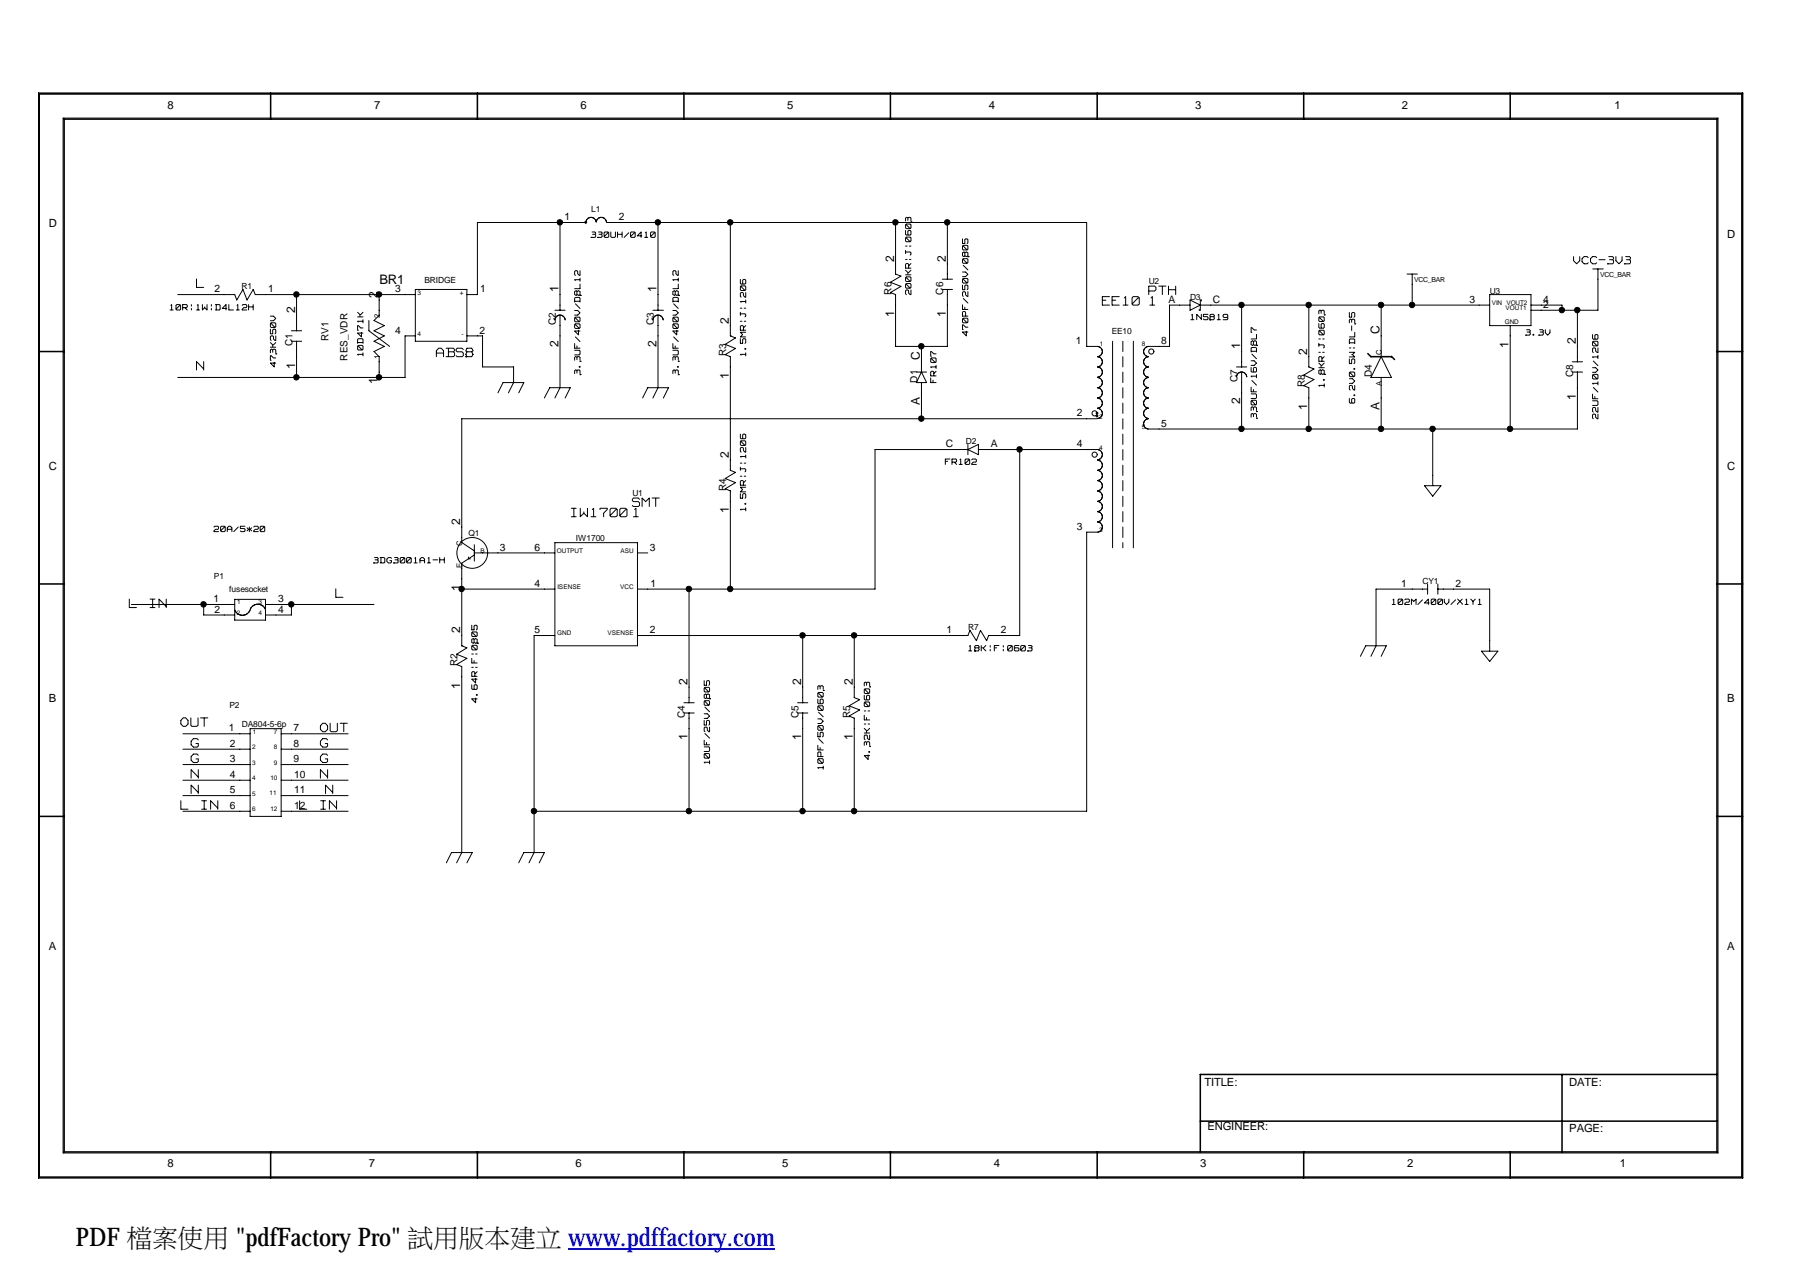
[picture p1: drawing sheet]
<svg xmlns="http://www.w3.org/2000/svg" width="297mm" height="210mm" viewBox="0 0 297 210" stroke-linecap="round" stroke-linejoin="round" font-family="sans-serif">
<defs><g id="words">
<text font-size="4.2" x="12.5" y="205.6">PDF 檔案使用 &quot;pdfFactory Pro&quot; 試用版本建立 www.pdffactory.com</text>
<g font-size="2.7" fill="#fff">
<text x="32.4" y="47.7">L</text>
<text x="181.9" y="50.6">EE10</text>
<text x="189.6" y="48.9">PTH</text>
<text x="189.7" y="50.6">1</text>
<text x="72" y="59.2">ABS8</text>
<text x="32.4" y="61.4">N</text>
<text x="104.4" y="83.9">SMT</text>
<text x="94.3" y="85.6">IW1700</text>
<text x="104.5" y="85.6">1</text>
<text x="21.3" y="100.6">L IN</text>
<text x="55.4" y="98.9">L</text>
<text x="29.8" y="120.2">OUT</text>
<text x="31.5" y="123.6">G</text>
<text x="52.9" y="121">OUT</text>
<text x="52.9" y="123.6">G</text>
<text x="31.5" y="126.1">G</text>
<text x="31.5" y="128.7">N</text>
<text x="31.5" y="131.2">N</text>
<text x="52.9" y="128.7">N</text>
<text x="52.9" y="126.1">G</text>
<text x="53.7" y="131.2">N</text>
<text x="29.8" y="133.8">L IN</text>
<text x="49.4" y="133.8">L IN</text>
</g>
<text font-size="2.3" fill="#fff" x="259.7" y="43.7">VCC-3V3</text>
<text font-size="2.2" x="62.6" y="46.9">BR1</text>
<g font-size="2">
<text x="147.5" y="43.2" transform="rotate(-90 147.5 43.2)">2</text>
<text x="156.1" y="43.2" transform="rotate(-90 156.1 43.2)">2</text>
<text x="48.7" y="51.7" transform="rotate(-90 48.7 51.7)">2</text>
<text x="62.3" y="49.1" transform="rotate(-90 62.3 49.1)">2</text>
<text x="92.2" y="48.1" transform="rotate(-90 92.2 48.1)">1</text>
<text x="108.3" y="48.1" transform="rotate(-90 108.3 48.1)">1</text>
<text x="120.3" y="53.4" transform="rotate(-90 120.3 53.4)">2</text>
<text x="147.5" y="52.3" transform="rotate(-90 147.5 52.3)">1</text>
<text x="156.1" y="52.3" transform="rotate(-90 156.1 52.3)">1</text>
<text x="92.2" y="57.2" transform="rotate(-90 92.2 57.2)">2</text>
<text x="108.3" y="57.2" transform="rotate(-90 108.3 57.2)">2</text>
<text x="151.8" y="59.4" transform="rotate(-90 151.8 59.4)">C</text>
<text x="204.6" y="57.5" transform="rotate(-90 204.6 57.5)">1</text>
<text x="215.7" y="58.5" transform="rotate(-90 215.7 58.5)">2</text>
<text x="227.7" y="55.1" transform="rotate(-90 227.7 55.1)">C</text>
<text x="249" y="57.4" transform="rotate(-90 249 57.4)">1</text>
<text x="260.1" y="56.8" transform="rotate(-90 260.1 56.8)">2</text>
<text x="48.7" y="60.8" transform="rotate(-90 48.7 60.8)">1</text>
<text x="62.3" y="63.4" transform="rotate(-90 62.3 63.4)">1</text>
<text x="120.3" y="62.5" transform="rotate(-90 120.3 62.5)">1</text>
<text x="260.1" y="65.9" transform="rotate(-90 260.1 65.9)">1</text>
<text x="151.8" y="66.9" transform="rotate(-90 151.8 66.9)">A</text>
<text x="204.6" y="66.6" transform="rotate(-90 204.6 66.6)">2</text>
<text x="215.7" y="67.7" transform="rotate(-90 215.7 67.7)">1</text>
<text x="227.7" y="67.7" transform="rotate(-90 227.7 67.7)">A</text>
<text x="120.3" y="75.6" transform="rotate(-90 120.3 75.6)">2</text>
<text x="75.9" y="86.6" transform="rotate(-90 75.9 86.6)">2</text>
<text x="120.3" y="84.7" transform="rotate(-90 120.3 84.7)">1</text>
<text x="75.9" y="97.5" transform="rotate(-90 75.9 97.5)">1</text>
<text x="75.9" y="104.5" transform="rotate(-90 75.9 104.5)">2</text>
<text x="75.9" y="113.7" transform="rotate(-90 75.9 113.7)">1</text>
<text x="113.5" y="113" transform="rotate(-90 113.5 113)">2</text>
<text x="132.2" y="113" transform="rotate(-90 132.2 113)">2</text>
<text x="140.7" y="113" transform="rotate(-90 140.7 113)">2</text>
<text x="113.5" y="122.2" transform="rotate(-90 113.5 122.2)">1</text>
<text x="132.2" y="122.2" transform="rotate(-90 132.2 122.2)">1</text>
<text x="140.7" y="122.2" transform="rotate(-90 140.7 122.2)">1</text>
</g>
<g font-size="2" fill="#fff">
<text x="150.7" y="48.6" transform="rotate(-90 150.7 48.6)">200KR|J|0603</text>
<text x="60.2" y="58.7" transform="rotate(-90 60.2 58.7)">10D471K</text>
<text x="123.4" y="58.7" transform="rotate(-90 123.4 58.7)">1.5MR|J|1206</text>
<text x="160.1" y="55.4" transform="rotate(-90 160.1 55.4)">470PF/250V/0805</text>
<text x="45.8" y="60.6" transform="rotate(-90 45.8 60.6)">473K250V</text>
<text x="96.1" y="61.8" transform="rotate(-90 96.1 61.8)">3.3UF/400V/D8L12</text>
<text x="112.3" y="61.8" transform="rotate(-90 112.3 61.8)">3.3UF/400V/D8L12</text>
<text x="154.8" y="63.1" transform="rotate(-90 154.8 63.1)">FR107</text>
<text x="218.9" y="63.9" transform="rotate(-90 218.9 63.9)">1.8KR|J|0603</text>
<text x="207.7" y="69" transform="rotate(-90 207.7 69)">330UF/16V/D8L7</text>
<text x="223.9" y="66.5" transform="rotate(-90 223.9 66.5)">6.2V0.5W|DL-35</text>
<text x="264" y="69.1" transform="rotate(-90 264 69.1)">22UF/10V/1206</text>
<text x="123.4" y="84.3" transform="rotate(-90 123.4 84.3)">1.5MR|J|1206</text>
<text x="79.1" y="116" transform="rotate(-90 79.1 116)">4.64R|F|0805</text>
<text x="143.8" y="125.3" transform="rotate(-90 143.8 125.3)">4.32K|F|0603</text>
<text x="117.4" y="126" transform="rotate(-90 117.4 126)">10UF/25V/0805</text>
<text x="136.2" y="126.9" transform="rotate(-90 136.2 126.9)">10PF/50V/0603</text>
</g>
<g font-size="1.9">
<text x="27.6" y="17.9">8</text>
<text x="61.7" y="17.9">7</text>
<text x="95.8" y="17.9">6</text>
<text x="129.9" y="17.9">5</text>
<text x="163.2" y="17.9">4</text>
<text x="197.2" y="17.9">3</text>
<text x="231.3" y="17.9">2</text>
<text x="266.4" y="17.9">1</text>
<text x="8" y="37.5">D</text>
<text x="285" y="39.2">D</text>
<text x="8" y="77.6">C</text>
<text x="285" y="77.6">C</text>
<text x="8" y="115.9">B</text>
<text x="285" y="115.9">B</text>
<text x="8" y="156.8">A</text>
<text x="285" y="156.8">A</text>
<text x="198.8" y="179.2">TITLE:</text>
<text x="259" y="179.2">DATE:</text>
<text x="199.3" y="186.5">ENGINEER:</text>
<text x="259" y="186.8">PAGE:</text>
<text x="27.6" y="192.6">8</text>
<text x="60.9" y="192.6">7</text>
<text x="95" y="192.6">6</text>
<text x="129.1" y="192.6">5</text>
<text x="164" y="192.6">4</text>
<text x="198.1" y="192.6">3</text>
<text x="232.2" y="192.6">2</text>
<text x="267.3" y="192.6">1</text>
</g>
<g font-size="1.7">
<text x="93.2" y="36.3">1</text>
<text x="102.1" y="36.3">2</text>
<text x="35.4" y="48.2">2</text>
<text x="44.3" y="48.2">1</text>
<text x="65.2" y="48.2">3</text>
<text x="79.2" y="48.2">1</text>
<text x="91.7" y="53.7" transform="rotate(-90 91.7 53.7)">C2</text>
<text x="107.9" y="53.7" transform="rotate(-90 107.9 53.7)">C3</text>
<text x="147.1" y="48.6" transform="rotate(-90 147.1 48.6)">R6</text>
<text x="155.7" y="48.6" transform="rotate(-90 155.7 48.6)">C6</text>
<text x="192.8" y="50">A</text>
<text x="200.2" y="50">C</text>
<text x="242.5" y="50">3</text>
<text x="254.7" y="50">4</text>
<text x="254.7" y="50.8">2</text>
<text x="48.3" y="57.2" transform="rotate(-90 48.3 57.2)">C1</text>
<text x="54.2" y="56.3" transform="rotate(-90 54.2 56.3)">RV1</text>
<text x="57.4" y="59.5" transform="rotate(-90 57.4 59.5)">RES_VDR</text>
<text x="65.2" y="55">4</text>
<text x="79.1" y="55">2</text>
<text x="119.8" y="58.8" transform="rotate(-90 119.8 58.8)">R3</text>
<text x="177.5" y="56.8">1</text>
<text x="191.6" y="56.8">8</text>
<text x="151.4" y="63.1" transform="rotate(-90 151.4 63.1)">D1</text>
<text x="204.2" y="63" transform="rotate(-90 204.2 63)">C7</text>
<text x="215.3" y="63.9" transform="rotate(-90 215.3 63.9)">R8</text>
<text x="226.4" y="62.3" transform="rotate(-90 226.4 62.3)">D4</text>
<text x="259.6" y="62.3" transform="rotate(-90 259.6 62.3)">C8</text>
<text x="177.7" y="68.7">2</text>
<text x="191.6" y="70.4">5</text>
<text x="156.1" y="73.8">C</text>
<text x="163.5" y="73.8">A</text>
<text x="177.7" y="73.8">4</text>
<text x="119.8" y="81" transform="rotate(-90 119.8 81)">R4</text>
<text x="177.7" y="87.4">3</text>
<text x="82.5" y="90.9">3</text>
<text x="88.2" y="90.9">6</text>
<text x="107.2" y="90.9">3</text>
<text x="35.2" y="99.4">1</text>
<text x="35.4" y="101.1">2</text>
<text x="45.9" y="101.1">4</text>
<text x="45.9" y="99.4">3</text>
<text x="88.2" y="96.8">4</text>
<text x="107.4" y="96.8">1</text>
<text x="231.2" y="96.8">1</text>
<text x="240.2" y="96.8">2</text>
<text x="88.2" y="104.5">5</text>
<text x="107.2" y="104.5">2</text>
<text x="156.2" y="104.5">1</text>
<text x="165.2" y="104.5">2</text>
<text x="75.5" y="110" transform="rotate(-90 75.5 110)">R2</text>
<text x="113" y="118.5" transform="rotate(-90 113 118.5)">C4</text>
<text x="131.8" y="118.5" transform="rotate(-90 131.8 118.5)">C5</text>
<text x="140.3" y="118.5" transform="rotate(-90 140.3 118.5)">R5</text>
<text x="37.8" y="120.7">1</text>
<text x="37.9" y="125.8">3</text>
<text x="37.9" y="123.2">2</text>
<text x="48.4" y="125.8">9</text>
<text x="48.4" y="123.2">8</text>
<text x="48.4" y="120.7">7</text>
<text x="37.9" y="130.9">5</text>
<text x="37.9" y="128.4">4</text>
<text x="48.6" y="130.9">11</text>
<text x="48.6" y="128.4">10</text>
<text x="37.9" y="133.5">6</text>
<text x="48.6" y="133.5">12</text>
</g>
<g font-size="1.7" fill="#fff">
<text x="97.5" y="39.3">330UH/0410</text>
<text x="28.1" y="51.3">10R|1W|D4L12H</text>
<text x="196.5" y="52.9">1N5819</text>
<text x="251.8" y="55.5">3.3V</text>
<text x="156" y="76.8">FR102</text>
<text x="35.3" y="87.9">20A/5*20</text>
<text x="61.6" y="93.1">3DG3001A1-H</text>
<text x="229.7" y="99.9">102M/400V/X1Y1</text>
<text x="159.9" y="107.6">18K|F|0603</text>
</g>
<g font-size="1.4">
<text x="97.5" y="34.9">L1</text>
<text x="39.9" y="47.7">R1</text>
<text x="70.1" y="46.6">BRIDGE</text>
<text x="189.6" y="46.9">U2</text>
<text x="196.4" y="49.5">D3</text>
<text x="245.8" y="48.6">U3</text>
<text x="183.5" y="55.1">EE10</text>
<text x="159.4" y="73.3">D2</text>
<text x="104.4" y="81.8">U1</text>
<text x="77.3" y="88.4">Q1</text>
<text x="95" y="89.2">IW1700</text>
<text x="35.3" y="95.5">P1</text>
<text x="37.8" y="97.8">fusesocket</text>
<text x="234.7" y="96.3">CY1</text>
<text x="159.8" y="104">R7</text>
<text x="37.8" y="116.8">P2</text>
<text x="39.9" y="119.9">DA804-5-6p</text>
</g>
<g font-size="1.3">
<text x="62.7" y="52.4" transform="rotate(-90 62.7 52.4)">2</text>
<text x="62.7" y="59.3" transform="rotate(-90 62.7 59.3)">1</text>
<text x="228" y="58.6" transform="rotate(-90 228 58.6)">C</text>
<text x="228" y="63.6" transform="rotate(-90 228 63.6)">A</text>
<text x="76.3" y="93.7" transform="rotate(-90 76.3 93.7)">E</text>
<text x="76.3" y="90.1" transform="rotate(-90 76.3 90.1)">C</text>
</g>
<g font-size="1.1">
<text x="233.4" y="46.5">VCC_BAR</text>
<text x="264.1" y="45.7">VCC_BAR</text>
<text x="68.9" y="48.6">3</text>
<text x="75.9" y="48.7">+</text>
<text x="246.2" y="50.3">VIN VOUT2</text>
<text x="248.3" y="53.4">GND</text>
<text x="248.5" y="51.2">VOUT1</text>
<text x="68.9" y="55.4">4</text>
<text x="76.2" y="55.5">-</text>
<text x="181.5" y="57.2">1</text>
<text x="188.4" y="57.2">8</text>
<text x="181.4" y="69.1">2</text>
<text x="188.4" y="70.8">5</text>
<text x="181.4" y="74.2">4</text>
<text x="181.4" y="87.8">3</text>
<text x="79.3" y="91.2">B</text>
<text x="91.9" y="91.2">OUTPUT</text>
<text x="102.4" y="91.2">ASU</text>
<text x="39.1" y="101.5">2</text>
<text x="39.2" y="99.8">1</text>
<text x="42.7" y="101.5">4</text>
<text x="42.7" y="99.8">3</text>
<text x="92" y="97.2">ISENSE</text>
<text x="102.4" y="97.2">VCC</text>
<text x="91.9" y="104.8">GND</text>
<text x="100.2" y="104.8">VSENSE</text>
<text x="41.6" y="123.6">2</text>
<text x="41.7" y="121.1">1</text>
<text x="45.2" y="123.6">8</text>
<text x="45.2" y="121.1">7</text>
<text x="41.6" y="131.3">5</text>
<text x="41.6" y="128.7">4</text>
<text x="41.6" y="126.2">3</text>
<text x="44.5" y="131.2">11</text>
<text x="44.6" y="128.7">10</text>
<text x="45.2" y="126.2">9</text>
<text x="41.6" y="133.9">6</text>
<text x="44.6" y="133.9">12</text>
</g>
</g></defs>
<g fill="none" stroke="#000" stroke-width=".25">
<path d="M6.3 15.4h281.3v179h-281.3zM10.6 19.7h272.7v170.4h-272.7zM44.7 15.4v4.3M78.8 15.4v4.3M112.9 15.4v4.3M146.9 15.4v4.3M181.1 15.4v4.3M215.1 15.4v4.3M249.2 15.4v4.3M6.3 58h4.3M225.7 58.3l.5 .6h3.4M229.6 58.8l.5 .5"/>
<path d="M283.3 58h4.3M6.3 96.4h4.3M283.3 96.4h4.3M6.3 134.7h4.3M283.3 134.7h4.3M257.8 177.3v12.8M283.3 177.3h-85.2v12.8M44.7 190.1v4.3M78.8 190.1v4.3M112.9 190.1v4.3M146.9 190.1v4.3M181.1 190.1v4.3"/>
<path d="M198.1 185h85.2M215.1 190.1v4.3M249.2 190.1v4.3"/>
</g>
<g fill="none" stroke="#000" stroke-width=".17">
<path d="M6.5 15.6h280.9v178.6h-280.9zM10.4 19.5h273.1v170.8h-273.1zM92.4 36.7v14.5M96.7 36.7h-17.9v11.9h-1.8M96.8 36.3v.1M96.9 36.1l-.2 .5M97.2 36h.1M97.5 39.2h.1M97.5 35.9l-.5 .2M97.6 35.9l.5 .2M97.7 39.2h.4M97.7 38.3h.4"/>
<path d="M97.8 38.7h.3M98.2 36.2l.2 .3M98.2 38.3l.1 .1M98.2 38.7l.1 .1M98.3 38.5h.1M98.3 38.8v.2M98.3 39l-.1 .2M98.3 38.5l-.1 .2M98.4 36.5v.1M98.5 36.3v.1M98.6 39.2h.1M98.6 36.1l-.2 .4"/>
<path d="M98.8 39.2h.4M98.8 38.3h.4M98.8 36h.1M98.8 38.7h.4M99.2 35.9l-.5 .2M99.2 38.3l.2 .1M99.3 35.9l.5 .2M99.3 38.7l.1 .1M99.4 38.5h.1M99.4 38.8v.2M99.4 39l-.2 .2M99.4 38.5l-.2 .2"/>
<path d="M99.7 39l.1 .2M99.7 38.5v.5M99.8 38.3l-.1 .1M99.9 36.2l.2 .4M99.9 39.2h.4M99.9 38.3h.4M99.9 36.3h.1M100.1 36.7h79.2v20.5h1.8M100.3 38.5l-.6 .5M100.3 38.3l.2 .1M100.3 38.4h.1M100.5 39l-.2 .2"/>
<path d="M100.5 38.5v.5M100.8 39l.1 .2M100.8 38.3v.7M101 39.2h.4M101.6 39l-.2 .2M101.6 38.3v.7M101.9 38.3v.9M101.9 38.7h.7M102.7 38.3v.9M103.8 38.4l-.8 .8M104.1 39l.1 .2M104.1 38.5v.5"/>
<path d="M104.2 38.3l-.1 .1M104.2 39.2h.4M104.2 38.3h.4M104.6 38.5l-.5 .5M104.7 38.4h.1M104.7 38.3l.1 .1M104.8 39l-.1 .2M104.8 38.5v.5M105.2 38.9h.7M105.8 38.3l-.6 .6M105.8 38.3v.9M106.4 39.2h.5"/>
<path d="M106.6 38.3l-.1 .1M106.6 38.3v.8M107.4 39l.1 .2M107.4 38.5v.5M107.5 38.3l-.1 .1M107.5 39.2h.4M107.5 38.3h.4M107.9 38.5l-.5 .5M108 38.4h.1M108 38.3l.1 .1M108.1 39l-.1 .2M108.1 38.5v.5"/>
<path d="M108.6 36.7v14.5M120.5 36.7v18.7M147.8 36.7v8.5l.9 .4-1.8 1 1.8 .7-1.8 1 .9 .3v8.6h8.5v-9.4M149.4 37.6l.2 .1M149.4 38.7l.2 .1M149.4 39.8l.2 .1M149.4 36v.5M149.4 37.1v.5M149.4 38v.6M149.4 39.3v.4M149.6 35.9l-.2 .1M149.6 37v.1"/>
<path d="M149.6 39.2v.1M149.6 37l-.2 .1M149.6 39.1l-.2 .2M149.6 35.9h.1M149.6 37.1l.6 .6M149.6 37h.6M149.6 37.7h.6M149.6 38.8h.6M149.6 39.3l.6 .5M149.6 39.1h.6M149.6 39.9h.6M149.7 35.9l.1 .1"/>
<path d="M149.8 36v.4M149.8 38.2v.4M149.8 38.7h.1M149.9 35.9v.1M149.9 38l-.1 .2M150 35.9h.2M150 38h.2M150.2 39.1l.1 .2M150.2 35.9l.1 .1M150.2 37l.1 .1M150.2 38l.1 .2M150.3 36.6h.1"/>
<path d="M150.3 37.6l-.1 .1M150.3 38.7l-.1 .1M150.3 39.8l-.1 .1M150.3 36v.5M150.3 37.1v.5M150.3 38.2v.4M150.3 39.3v.4M156.3 36.7v9.4M158.8 39.4v.7M159.2 39.6v.5M159.3 39.4l-.1 .2M159.4 39.4h.2"/>
<path d="M159.6 39.4l.1 .2M159.7 39.6v.4M28.1 51.2h.5M28.3 50.3l-.1 .1M28.3 50.3v.8M29 51l.2 .2M29 50.4v.6M29.2 50.3l-.2 .1M29.2 50.3h.4M29.2 51.2h.4M29.3 48.6h9.4l.4 .9 1-1.7 .7 1.7 1-1.7 .3 .8h26.4M29.6 50.4l-.5 .6"/>
<path d="M29.7 50.4h.1M29.7 50.3l.1 .1M29.8 51l-.1 .2M29.8 50.4v.6M30.1 50.3h.6M30.1 50.3v.9M30.2 50.8h.5M30.6 50.8l.3 .4M30.8 50.3l.1 .1M30.9 50.6l-.1 .2M30.9 50.4v.2M31.6 50.3v.2"/>
<path d="M31.6 50.9v.3M32.4 59.7l1.2 1.1M32.4 46v1.4M32.4 59.7v1.4M32.4 51.2h.5M32.5 47.4h1.1M32.7 50.3l-.1 .1M32.7 50.3v.8M33.4 50.3v.8M33.6 59.7v1.4M33.7 50.8l-.3 .4M33.8 50.6v.1"/>
<path d="M33.8 50.8l.4 .4M34.2 50.3v.8M34.9 50.3v.2M34.9 50.9v.3M35.6 50.3h.6M35.6 51.2h.6M35.7 50.3v.8M36.2 50.3l.1 .1M36.3 51l-.1 .2M36.3 50.4v.6M36.7 50.9h.7M37.3 50.3v.9"/>
<path d="M37.3 50.3l-.6 .6M37.8 50.3v.9M37.8 51.2h.7M39 51.2h.5M39.2 50.3l-.1 .1M39.2 50.3v.8M40 51.1v.1M40 51.2h.7M40.1 50.3l-.1 .1M40.1 50.3h.5M40.2 50.8l-.2 .2M40.3 50.8h.3"/>
<path d="M40.6 50.3l.1 .1M40.7 50.4v.2M40.7 50.6l-.1 .2M41 50.3v.9M41.1 50.6h.6M41.8 50.3v.9M44.6 57.3h.9M44.6 53.9l.1 .1M44.6 56.1l.1 .1M44.6 58.7h.1M44.6 59.5h.1M44.6 52.2h.5"/>
<path d="M44.6 52.9h.5M44.6 53.4v.5M44.6 54.3v.7M44.6 55.6v.4M44.6 57.8v.4M44.6 58.7v.7M44.6 55.1h.4M44.6 56.5l.4 .4M44.6 59.9l.7 .7M44.7 59.9h.8M44.7 53.3v.1M44.7 53.3l-.1 .1"/>
<path d="M44.7 55.4l-.1 .2M44.7 57.6l-.1 .2M44.8 55.4h.2M44.8 57.6h.1M44.8 53.3h.5M44.8 53.4l.5 .6M44.8 54h.5M44.8 58.7l.3 .4M44.9 57.6l.1 .2M45 55.4l.1 .2M45 54.5v.5M45 57v.2"/>
<path d="M45 57.8v.3M45 56.9h.1M45.1 54.3l-.1 .2M45.1 55.6v.3M45.1 57.6l-.1 .1M45.1 52.2l.4 .3M45.1 55.9l.3 .3M45.2 54.3h.1M45.2 57.6h.1M45.2 59.1h.3M45.3 59.8v.7M45.4 53.3l.1 .1"/>
<path d="M45.4 54.3l.1 .2M45.4 57.6l.1 .2M45.4 56.2h.1M45.5 52.6l-.4 .3M45.5 58.4h.1M45.5 53.9l-.1 .1M45.5 55l-.1 .1M45.5 53.4v.5M45.5 54.5v.4M45.5 55.4v.7M45.5 57.8v.4M45.5 56.5l-.3 .4"/>
<path d="M48.1 56.3h1.7M48.1 54.6h1.7M48.9 48.6v6M48.9 56.3v6M59 53l.1 .1M59 53.7h.1M59 54.5h.1M59 57.6l.1 .2M59 58.5l.1 .1M59 52.3h.9M59 51.5l.4 .4M59 53.8v.7"/>
<path d="M59 56.1v.6M59 57.2v.4M59 55l.6 .6M59.1 53h.8M59.1 55h.8M59.1 56.5h.8M59.1 58.5h.8M59.1 55.9l-.1 .1M59.1 57v.1M59.1 57l-.1 .1M59.2 55.9h.5M59.2 53.8l.3 .3"/>
<path d="M59.2 57.2l.5 .5M59.2 57h.5M59.2 57.8h.5M59.4 52v.3M59.4 51.9h.1M59.6 54.1h.3M59.6 54.8v.8M59.8 55.9l.1 .1M59.8 57l.1 .1M59.9 57.6l-.1 .2M59.9 51.5l-.3 .4M59.9 52.8v.5"/>
<path d="M59.9 56.1v.6M59.9 57.2v.4M59.9 58.2v.5M60.9 52.9v1.7l3.4 2.6M62.6 48.6v3.4l-.9 .9 1.7 .8-1.7 .9 1.7 .8-1.7 .9 1.7 .9-1.7 .8 .9 .9v3.4M68.5 55.4h-1.7v6.9h-37.5M68.5 47.8h8.5v8.5h-8.5zM72 57.9v1M72.1 58.3h1.1M72.4 57.5l-.4 .4M72.4 57.5h.4M72.8 57.5l.4 .4"/>
<path d="M73.2 57.9v1M73.6 58.9h1.2M73.6 57.5h1.2M74 57.5v1.3M74 58.1h.8M74.8 57.5l.2 .2M74.8 58.1l.2 .2M75 57.9l-.2 .1M75 57.7v.1M75 58.3v.3M75 58.7l-.2 .2M75.3 57.7v.1"/>
<path d="M75.3 57.9l.1 .2M75.3 58.7l.1 .2M75.4 57.5l-.1 .1M75.5 58.9h.7M75.5 57.5h.7M75.5 58.1h.7M76.2 57.5l.3 .2M76.2 58.1l.3 .2M76.5 58.3v.3M76.5 58.7l-.3 .2M76.9 58.9h.1M77 55.4h2.6v5.2h5.2v2.5l-.9 1.7"/>
<path d="M77 57.5l-.1 .4 .1 .2-.1 .4 .1 .4M77.1 58.9h.7M77.1 57.5h.7M77.1 58.1h.7M77.9 57.5l.2 .4-.2 .2 .2 .4-.2 .4M91.6 51.2h1.7M91.7 52.4h.1M91.8 52.3l-.2 .5M91.9 52.1h.1M92.4 52l-.5 .2M92.4 52v12l-.8 1.7M92.5 52l.5 .3"/>
<path d="M92.8 52.1h.1M93 52.3l.3 .5M93.2 52.5h.1M94.8 52h.5M94.8 54.1l.2 .1M94.8 45.3l.2 .1M94.8 46.2l.2 .1M94.8 48.1l.3-.1 .1 .1 .3-.1 .2 .1M94.8 48.6l.3 .1 .1-.1 .3 .1 .2-.1M94.8 53l.2 .1M94.8 44.8v.5M94.8 48.1v.5"/>
<path d="M94.8 49.2v.6M94.8 52.5v.4M94.8 53.6v.4M94.8 56.7v.8M94.8 59v.5M94.8 47.6h.9M94.8 51.2h.5M94.8 54.6l.7 .7M94.8 57.8h.7M94.8 58.6h.7M94.9 57.5h.8M94.9 46.2h.8"/>
<path d="M94.9 49.7h.8M94.9 54.6h.8M95 44.7l-.2 .1M95 49.1l-.2 .1M95 52.4v.1M95 53.5v.1M95 52.3l-.2 .2M95 53.4l-.2 .2M95 58.9l-.2 .1M95 50.1l.7 .8M95 55.6l.7 .8M95 58.9h.1"/>
<path d="M95 53.6l.5 .6M95 44.7h.2M95 52.3h.5M95 49.1h.5M95 52.5l.5 .6M95 53.1h.5M95 53.4h.5M95 54.2h.5M95.1 58.9l.1 .1M95.2 44.7l.1 .1M95.2 48.1v.5M95.2 57.1v.3"/>
<path d="M95.2 59v.4M95.3 45.2l.3 .2M95.3 44.8v.3M95.3 58.9h-.1M95.3 51.2l.4 .4M95.4 58.9h.1M95.5 54.5v.7M95.6 49.1l.1 .1M95.6 52.3l.1 .2M95.6 53.4l.1 .2M95.6 57.8l.1 .1M95.6 58.9l.1 .1"/>
<path d="M95.6 45.4h.1M95.7 51.7l-.4 .3M95.7 48.7h.1M95.7 59.6h.1M95.7 53l-.1 .1M95.7 54.1l-.1 .1M95.7 58.4l-.1 .2M95.7 44.7v.7M95.7 45.9v.5M95.7 46.9v.7M95.7 48.1v.5M95.7 49.2v.6"/>
<path d="M95.7 52.5v.4M95.7 53.6v.4M95.7 58v.4M95.7 59v.5M107.7 51.2h1.8M107.9 52.4h.1M108 52.3l-.3 .5M108.1 52.1h.1M108.6 52l-.6 .2M108.6 52v12l-.9 1.7M108.6 52l.6 .3M109.2 52.3l.2 .5"/>
<path d="M111 52h.5M111 54.1l.2 .1M111 45.3l.2 .1M111 46.2l.2 .1M111 48.1l.3-.1 .1 .1 .3-.1 .2 .1M111 48.6l.3 .1 .1-.1 .3 .1 .2-.1M111 53l.2 .1M111 47.6h.9M111 51.2h.5M111 57.8h.8M111 58.6h.8M111 44.8v.5"/>
<path d="M111 48.1v.5M111 49.2v.6M111 52.5v.4M111 53.6v.4M111 56.7v.8M111 59v.5M111 54.6l.7 .7M111.1 57.5h.8M111.1 46.2h.8M111.1 49.7h.8M111.1 54.6h.8M111.2 49.1l-.2 .1"/>
<path d="M111.2 50.1l.7 .8M111.2 44.7l-.2 .1M111.2 52.4v.1M111.2 53.5v.1M111.2 52.3l-.2 .2M111.2 53.4l-.2 .2M111.2 58.9l-.2 .1M111.2 55.6l.7 .8M111.2 58.9h.1M111.2 44.7h.2M111.2 52.3h.6M111.2 49.1h.6"/>
<path d="M111.2 53.1h.6M111.2 53.4h.6M111.2 54.2h.6M111.2 52.5l.6 .6M111.2 53.6l.6 .6M111.3 58.9l.1 .1M111.4 44.7l.1 .1M111.4 48.1v.5M111.4 57.1v.3M111.4 59v.4M111.5 44.8v.3M111.5 58.9h.1"/>
<path d="M111.5 45.2l.3 .2M111.5 51.2l.4 .4M111.6 58.9h.2M111.7 54.5v.7M111.8 49.1l.1 .1M111.8 52.3l.1 .2M111.8 53.4l.1 .2M111.8 57.8l.1 .1M111.8 58.9l.1 .1M111.8 45.4h.1M111.9 51.7l-.4 .3M111.9 48.7h.1"/>
<path d="M111.9 59.6h.1M111.9 53l-.1 .1M111.9 54.1l-.1 .1M111.9 58.4l-.1 .2M111.9 44.7v.7M111.9 45.9v.5M111.9 46.9v.7M111.9 48.1v.5M111.9 49.2v.6M111.9 52.5v.4M111.9 53.6v.4M111.9 58v.4"/>
<path d="M111.9 59v.5M120.5 55.4h.1M120.5 55.4l.9 .4-1.7 1 1.7 .7-1.7 1 .8 .4v18.7l.9 .3-1.7 1.1 1.7 .6-1.7 1.1 .8 .3v16.2M122.2 58.5l.1 .1M122.2 46.8l.1 .1M122.2 47.8l.1 .1M122.2 48.9l.1 .1M122.2 49.8l.1 .1M122.2 50.9h.2M122.2 53h.2M122.2 46.1v.6M122.2 47.3v.5"/>
<path d="M122.2 48.4v.5M122.2 51.5v.5M122.2 53.9v.6M122.2 55.9v.7M122.2 54.8l.4 .4M122.2 56.7h.4M122.2 54.8h.9M122.2 54.5h.9M122.2 55.6h.9M122.2 58.5h.8M122.2 49.8h.8M122.2 51.8h.7"/>
<path d="M122.3 47.2v.1M122.3 47.2l-.1 .1M122.3 48.3l-.1 .1M122.3 53.7l-.1 .2M122.3 53.7h.2M122.3 48.3h.2M122.3 46.9h.6M122.3 47.3l.6 .6M122.3 47.2h.6M122.3 47.9h.6M122.5 55.3l-.3 .3M122.6 46.8h.1"/>
<path d="M122.6 48.3l.1 .1M122.6 53.7l.1 .2M122.6 46.3v.4M122.6 56.1v.5M122.7 48.4v.3M122.7 53.9v.6M122.7 46.1l-.1 .1M122.7 55.9l-.1 .1M122.7 48.8l.2 .2M122.7 46.1h.2M122.7 55.9h.2M122.8 50.9h.3"/>
<path d="M122.8 53h.3M122.9 57.5v.1M122.9 46.1l.2 .1M122.9 47.2l.2 .1M122.9 51.8l.2 .1M122.9 55.9l.2 .1M122.9 57.5h.2M123 57.6h.1M123 49h.1M123.1 46.3v.4M123.1 47.3v.5M123.1 48.3v.7"/>
<path d="M123.1 49.5v.5M123.1 52v.1M123.1 56.1v.4M123.1 57.5v.1M123.1 58.2v.5M123.1 46.8l-.2 .1M123.1 47.8l-.2 .1M123.1 52.2l-.2 .1M123.1 56.5l-.2 .2M123.1 53.7l-.4 .4M149.4 47.4l.2 .2M149.4 40.6h.3"/>
<path d="M149.4 42.8h.3M149.4 46.3l.2 .2M149.4 48.5l.2 .1M149.4 41.3v.5M149.4 43.7v.6M149.4 45.9v.4M149.4 47v.4M149.4 48v.4M149.4 45.4h.9M149.4 44.6l.4 .4M149.5 41.6h.7M149.5 44.3h.8"/>
<path d="M149.6 45.7v.1M149.6 46.8v.1M149.6 43.5l-.2 .1M149.6 45.7l-.2 .1M149.6 46.8l-.2 .1M149.6 47.9l-.2 .1M149.6 45.9l.6 .5M149.6 43.5h.2M149.6 47.9h.2M149.6 45.7h.6M149.6 46.5h.6M149.6 47l.6 .5"/>
<path d="M149.6 46.8h.6M149.6 47.6h.6M149.8 47.9l.1 .1M149.8 45v.3M149.8 43.5l.1 .1M149.9 45h.1M149.9 43.7v.5M149.9 48v.3M149.9 48.4l.3 .2M150.1 40.6h.2M150.1 42.8h.2M150.2 41.6l.1 .1"/>
<path d="M150.2 45.7l.1 .1M150.2 46.8l.1 .1M150.2 48.6h.1M150.3 41.8v.1M150.3 45.9v.4M150.3 47v.4M150.3 47.9v.7M150.3 42l-.1 .1M150.3 46.3l-.1 .2M150.3 47.4l-.1 .2M150.3 43.5l-.3 .3M150.3 44.6l-.3 .3"/>
<path d="M152.1 57.2v4.2M153.6 58.8h.1M153.6 58h.1M153.6 59.7l.1 .1M153.6 58.1v.6M153.6 59.2v.5M153.7 59.1v.1M153.7 59.1l-.1 .1M153.8 59.1h.5M153.8 58.1l.3 .3M153.8 59.2l.5 .6M153.8 59.8h.5"/>
<path d="M154.1 58.4h.4M154.3 59.1l.2 .1M154.5 59.7l-.2 .1M154.5 59.2v.5M155.5 47.8h1.7M155.5 46.1h1.7M158.8 43.3l.2 .1M158.8 41.1l.2 .1M158.8 41.7l.3-.1 .1 .1 .3-.1 .2 .1M158.8 42.2l.3 .1 .1-.1 .3 .1 .2-.1M158.8 46.6l.2 .1M158.8 48.8l.2 .1"/>
<path d="M158.8 53.1l.2 .2M158.8 53.6h.2M158.8 54.4h.2M158.8 47.8h.4M158.8 40.2h.4M158.8 40.7v.4M158.8 41.8v.4M158.8 42.9v.4M158.8 46.1v.4M158.8 47v.8M158.8 48.3v.4M158.8 50.3v.8"/>
<path d="M158.8 51.6v.6M158.8 52.7v.4M158.8 53.7v.6M158.8 44.9h.5M158.8 45.6h.5M158.8 54.8l.7 .6M158.9 54.8h.8M158.9 51.1h.8M158.9 52.2h.8M159 40.5v.1M159 42.7v.1M159 46v.1"/>
<path d="M159 52.5v.1M159 40.5l-.2 .1M159 42.7l-.2 .1M159 45.9l-.2 .2M159 48.1l-.2 .2M159 51.4l-.2 .1M159 52.5l-.2 .1M159 49.2l.7 .8M159 43.8l.7 .7M159 53.7l.3 .3M159 40.7l.6 .5M159 48.1h.2"/>
<path d="M159 51.4h.2M159 40.5h.6M159 41.2h.6M159 42.9l.6 .5M159 42.7h.6M159 43.4h.6M159 46.1l.6 .6M159 45.9h.6M159 46.7h.6M159 52.7l.6 .5M159 52.5h.6M159 53.3h.6"/>
<path d="M159.2 48.1l.1 .2M159.2 41.8v.4M159.2 47.2v.6M159.2 50.7v.3M159.2 51.4l.1 .1M159.3 47l-.1 .2M159.3 48.3v.3M159.3 51.6v.5M159.3 44.9l.4 .4M159.3 48.7l.3 .2M159.4 47h.2M159.4 54h.3"/>
<path d="M159.5 54.7v.7M159.6 52.5l.1 .1M159.6 40.5l.1 .1M159.6 42.7l.1 .1M159.6 45.9l.1 .2M159.6 47l.1 .2M159.6 48.9h.1M159.7 45.3l-.4 .3M159.7 42.3h.1M159.7 40.1l-.1 .1M159.7 41.1l-.1 .1M159.7 43.3l-.1 .1"/>
<path d="M159.7 46.6l-.1 .1M159.7 47.7l-.1 .1M159.7 53.1l-.1 .2M159.7 40.7v.4M159.7 41.8v.4M159.7 42.9v.4M159.7 46.1v.4M159.7 47.2v.4M159.7 48.1v.8M159.7 52.7v.4M181.1 57.2l.6 .2M181.1 58.9h.1"/>
<path d="M181.2 58.9l.5 .2M181.5 58.7h.1M181.6 58.6l-.4 .3M181.7 57.5l.2 .5M181.7 59.2l.2 .5M181.8 58.4v.1M181.9 58.1l-.2 .5M181.9 59.7l-.2 .6M181.9 49v1.3M181.9 49h1.2M181.9 50.3h1.2M181.9 49.5h.6"/>
<path d="M183.5 49h1.2M183.5 49v1.3M183.6 50.3h1.1M183.6 49.5h.5M183.6 56.3v34.1M185.3 56.3v1.7M185.3 58.9v1.7M185.3 50.3h.8M185.8 49l-.3 .2M185.8 49v1.3M186.8 50.2l.2 .1M186.8 49.2v.9"/>
<path d="M187 49l-.2 .2M187 56.3v34.1M187 50.3h.7M187 49h.7M187.7 49.2l-.8 .9M187.8 49.2h.2M187.8 49l.2 .2M188 50.2l-.2 .1M188 49.2v.9M188.7 58l.2 .6M188.7 59.7l.2 .6M188.8 57.5v.1"/>
<path d="M188.8 58.4v.1M188.8 59.2v.1M189 58.6l.4 .3M189 57.4l-.3 .6M189 59.1l-.3 .6M189.1 57.3h.1M189.1 58.7h.1M189.1 59h.1M189.4 58.9h.1M189.4 58.9l-.4 .2M189.5 57.2l-.5 .2M189.6 47.2h.9"/>
<path d="M189.6 47.3v1.3M189.6 48h.9M189.7 50.3h.8M190.2 49l-.3 .2M190.2 49v1.3M190.5 47.2l.3 .2M190.8 47.8l-.3 .2M190.8 47.5v.3M191.2 47.2h1.2M191.8 47.3v1.3M192.8 47.2v1.4M192.9 47.8h1.1"/>
<path d="M194 47.2v1.4M196.4 50.3h-3.4v6.9h-3.4M196.4 49.5l1.7 .8-1.7 .9zM196.5 52.8h.5M196.8 51.9l-.2 .1M196.8 51.9v.8M197.5 51.9l.7 .7M197.5 51.9v.9M198.1 50.3h47.7M198.2 49.7v-.2h-.1v1.7h-.2v-.2M198.2 51.9v.9M198.6 52.6l.1 .2"/>
<path d="M198.6 51.9v.4M198.6 51.9h.7M198.6 52.3h.6M198.8 52.8h.4M199.2 52.3l.1 .1M199.3 52.6l-.1 .2M199.3 52.4v.2M199.6 52.8h.1M199.8 51.9l-.2 .2 .2 .2-.2 .2 .2 .3M199.8 51.9h.4M199.8 52.8h.4M199.8 52.3h.4"/>
<path d="M200.3 51.9l.1 .2-.1 .2 .1 .2-.1 .3M200.9 52.8h.5M201.1 51.9l-.1 .1M201.1 51.9v.8M201.8 52.3l.2 .1M201.8 52v.2M201.8 52.8h.6M202 51.9l-.2 .1M202 52.4h.4M202 51.9h.4M202.5 51.9l.1 .1M202.6 52.3l-.1 .1"/>
<path d="M202.6 52.6l-.1 .2M202.6 52v.6M204.9 50.3v10.3M206.5 55.9h.8M206.5 54.1h.1M206.5 54.8h.1M206.5 56.4l.2-.2 .1 .2 .3-.2 .2 .2M206.5 56.9l.2 .1 .1-.1 .3 .1 .2-.1M206.5 54.1v.7M206.5 56.4v.4M206.5 57.5v.6M206.5 59.5h.4"/>
<path d="M206.5 58h.8M206.6 57.3l-.1 .2M206.6 58.4l.7 .8M206.6 54.1l.4 .4M206.6 57.3h.6M206.8 56.4v.4M207 59.5l.3 .4M207 54.5h.3M207.2 57.3l.1 .2M207.3 60l-.3 .3M207.3 57h.1M207.3 55.2v.7"/>
<path d="M207.3 56.4v.4M207.3 57.5v.6M216 50.3v10.3l.8 .3-1.7 1 1.7 .7-1.7 1 .9 .4v6.8M217.6 52.9l.2 .2M217.6 54l.2 .2M217.6 55.1l.2 .2M217.6 55.9h.3M217.6 58.1h.3M217.6 51.4v.4M217.6 52.5v.4M217.6 53.4v.6M217.6 54.7v.4"/>
<path d="M217.6 56.7v.5M217.6 59v.6M217.6 59.9l.4 .4M217.7 56.9h.7M217.7 59.6h.8M217.8 51.2l-.2 .1M217.8 52.3v.1M217.8 54.5v.1M217.8 52.3l-.2 .1M217.8 54.5l-.2 .1M217.8 58.9l-.2 .1M217.8 58.9h.2"/>
<path d="M217.8 51.2h.1M217.8 54.5h.6M217.8 52.5l.6 .5M217.8 52.3h.6M217.8 53.1h.6M217.8 54.2h.6M217.8 54.7l.6 .5M217.8 55.3h.6M217.9 51.2l.1 .1M218 51.4v.3M218 53.6v.4M218 54l.1 .1"/>
<path d="M218 58.9l.1 .1M218.1 51.2v.1M218.1 53.4l-.1 .1M218.1 59v.6M218.2 51.2h.2M218.2 53.4h.2M218.3 55.9h.2M218.3 58.1h.2M218.4 51.2l.1 .1M218.4 52.3l.1 .1M218.4 53.4l.1 .1M218.4 54.5l.1 .1"/>
<path d="M218.4 56.9l.1 .1M218.5 52h.1M218.5 52.9l-.1 .2M218.5 54l-.1 .2M218.5 55.1l-.1 .2M218.5 51.4v.4M218.5 52.5v.4M218.5 53.6v.4M218.5 54.7v.4M218.5 57.1v.1M218.5 57.3l-.1 .1M218.5 58.9l-.3 .3"/>
<path d="M218.5 59.9l-.3 .4M222.7 58.9h.8M222.7 57.4h.2M222.7 58.1h.8M222.7 52.3h.4M222.7 51.6v.7M222.7 52.8v.5M222.7 56.1v.6M222.7 59.2v.8M222.7 55.6h.9M222.7 56.6h.8M222.8 52.7l-.1 .1"/>
<path d="M222.8 55.9l-.1 .2M222.8 52.7h.1M222.8 55.9h.6M222.9 52.7l.2 .1M223.1 51.7v.6M223.1 52.8v.4M223.1 53.8v.7M223.1 59.4v.6M223.1 58.5h.1M223.2 51.6l-.1 .1M223.2 52.7l-.1 .1M223.2 59.2l-.1 .2"/>
<path d="M223.2 51.6h.2M223.2 52.7h.2M223.2 59.2h.2M223.2 58.6l.4 .3M223.3 57.4h.3M223.4 51.6l.2 .1M223.4 52.7l.2 .1M223.4 55.9l.2 .2M223.4 59.2l.2 .2M223.6 53.4h.1M223.6 52.2l-.2 .1M223.6 59.9l-.2 .1"/>
<path d="M223.6 51.7v.5M223.6 52.8v.5M223.6 54.8v.8M223.6 56.1v.6M223.6 59.4v.4M223.6 58.1l-.4 .4M227.9 58.9l1.7 3.4h-3.4zM227.9 50.3v8.6M232.2 45.2h1.7M233 45.2v5.1M245.8 48.6h6.8v5.1h-6.8zM249.2 53.7v17.1"/>
<path d="M251.8 55.3h.1M251.9 55.3h.4M251.9 54.4h.4M252 54.8h.3M252.4 54.4l.1 .1M252.4 54.8l.1 .1M252.5 54.6h.1M252.5 55v.1M252.5 55.2l-.1 .1M252.5 54.7l-.1 .1M252.6 50.3h5.2v.9M253 55.2h.1"/>
<path d="M253 55.2v.1M253 55.3h.1M253.1 55.2v.1M253.9 55.3h.1M254.1 55.3h.4M254.1 54.4h.4M254.2 54.8h.3M254.6 54.4l.1 .1M254.6 54.8l.1 .1M254.7 54.6h.1M254.7 55v.1M254.7 55.2l-.1 .1"/>
<path d="M254.7 54.7l-.1 .1M255 54.9l.4 .4M255 54.4v.5M255.8 54.9l-.4 .4M255.8 54.4v.5M259.5 59.7h1.7M259.7 43l.4 .5M259.7 42.3v.7M260.3 51.2v8.5M260.7 42.3v.7M260.7 43l-.5 .5M261.1 42.7v.5"/>
<path d="M261.1 43.2l.3 .3M261.4 42.3l-.3 .4M261.5 43.5h.4M261.5 42.3h.4M261.9 42.3l.2 .2M262.1 43.4l-.2 .1M262.5 42.7v.5M262.5 43.2l.3 .3M262.8 55.9l.1 .1M262.8 57l.1 .1M262.8 58.1l.1 .1M262.8 58.9l.1 .1"/>
<path d="M262.8 55.2v.6M262.8 56.5v.4M262.8 57.6v.4M262.8 42.3l-.3 .4M262.8 58.9h.9M262.8 44.4h1.8M262.8 43.5h.5M262.8 42.3h.5M262.9 56.4h.1M262.9 56.3l-.1 .1M262.9 57.4l-.1 .1M262.9 59.6l.8 .7"/>
<path d="M263 57.4h.1M263 56.3h.5M263 56h.5M263 56.5l.5 .5M263 57.1h.5M263.2 55.9h.1M263.2 57.4l.1 .1M263.2 55.4v.4M263.3 55.2l-.1 .1M263.3 57.6v.3M263.3 42.3l.2 .2M263.3 57.9l.3 .3"/>
<path d="M263.4 55.2h.1M263.5 43.4l-.2 .1M263.6 55.2l.1 .1M263.6 56.3l.1 .1M263.6 58.2h.1M263.7 44.4v6.8h-11.1M263.7 55.9l-.1 .1M263.7 57l-.1 .1M263.7 55.4v.4M263.7 56.5v.4M263.7 57.4v.7M263.7 58.6v.6"/>
<path d="M263.9 42.9h1M265.3 43.5h.1M265.5 43.5h.6M265.5 42.3h.6M265.6 42.9h.5M266.1 42.3l.2 .2M266.1 42.9l.2 .1M266.3 42.6h.1M266.3 43.1v.2M266.3 43.4l-.2 .1M266.3 42.7l-.2 .2M266.7 43l.4 .5"/>
<path d="M266.7 42.3v.7M267.7 42.3v.7M267.7 43l-.5 .5M268.1 43.5h.1M268.3 43.5h.6M268.3 42.3h.6M268.4 42.9h.5M268.9 42.3l.2 .2M268.9 42.9l.2 .1M269.1 42.6h.1M269.1 43.1v.2M269.1 43.4l-.2 .1"/>
<path d="M269.1 42.7l-.2 .2M82.2 64.8l.8-1.7h3.4l-.8 1.7M89.8 65.7l.9-1.7h3.4l-.8 1.7M94.8 61.2v.5M95 61.1l-.2 .1M95 61.1h.1M95.1 61.1l.1 .1M95.2 61.2v.4M95.3 61.1h-.1M95.4 61.1h.1M95.6 60.5h.1M95.6 60.5v.1"/>
<path d="M95.6 61.1l.1 .1M95.6 60.6h.1M95.7 61.8h.1M95.7 60.5v.1M95.7 61.2v.5M106 65.7l.9-1.7h3.4l-.8 1.7M111 61.2v.5M111.2 61.1l-.2 .1M111.2 61.1h.1M111.3 61.1l.1 .1M111.4 61.2v.4M111.5 61.1h.1"/>
<path d="M111.6 61.1h.2M111.8 60.5h.1M111.8 60.5v.1M111.8 61.1l.1 .1M111.8 60.6h.1M111.9 61.8h.1M111.9 60.5v.1M111.9 61.2v.5M122.2 72.3l.1 .1M122.2 73.4l.1 .1M122.2 74.5l.1 .1M122.2 75.3l.1 .2"/>
<path d="M122.2 76.4h.2M122.2 78.6h.2M122.2 71.6v.6M122.2 72.9v.4M122.2 74v.4M122.2 77.1v.5M122.2 79.5v.6M122.2 75.3h.8M122.2 77.4h.7M122.3 72.8v.1M122.3 72.7l-.1 .2M122.3 73.8l-.1 .2"/>
<path d="M122.3 79.3l-.1 .1M122.3 79.3h.2M122.3 73.8h.2M122.3 72.4h.6M122.3 72.9l.6 .6M122.3 72.7h.6M122.3 73.5h.6M122.6 72.3v.1M122.6 73.8l.1 .2M122.6 79.3l.1 .1M122.6 71.8v.4M122.7 71.6l-.1 .2"/>
<path d="M122.7 74v.3M122.7 79.5v.5M122.7 74.4l.2 .2M122.7 71.6h.2M122.8 76.4h.3M122.8 78.6h.3M122.9 71.6l.2 .2M122.9 72.7l.2 .2M122.9 77.4l.2 .1M123 74.6h.1M123.1 72.3l-.2 .1M123.1 73.4l-.2 .1"/>
<path d="M123.1 71.8v.4M123.1 72.9v.4M123.1 73.8v.8M123.1 75.1v.5M123.1 77.5v.2M123.1 77.7l-.2 .2M123.1 79.3l-.4 .3M151.2 61.4h1.7M152.1 61.4l.8 1.7h-1.7zM152.1 63.1v6M153.6 60.6l.1 .1M153.6 61.4v.6"/>
<path d="M153.6 62.4v.7M153.6 60.6h.8M153.6 63.1h.9M153.6 62h.9M153.7 61.3l-.1 .1M153.8 61.3h.1M154 61.3l.1 .1M154 62.8v.3M154.1 61.4v.6M154.5 60.3v.5M154.5 61.3l-.4 .3M156 75.7h.8"/>
<path d="M156 75.8v.8M156 76.1h.4M157.1 75.7h.6M157.1 75.8v.8M157.1 76.3h.6M157.5 76.3l.4 .3M157.7 75.7l.2 .2M157.9 76.1l-.2 .2M157.9 75.9v.2M158.3 76.6h.5M158.5 75.7l-.1 .2M158.5 75.8v.8"/>
<path d="M159.3 76.5l.1 .1M159.3 75.9v.6M159.4 75.7l-.1 .2M159.4 75.7h.5M159.4 76.6h.5M159.7 74.2h-15.3v23h-39.2M159.7 74.2l1.8-.9v1.7zM159.7 73.3v1.7M159.9 75.9l-.6 .6M159.9 75.9h.1M159.9 75.7l.1 .2M160 76.5l-.1 .1"/>
<path d="M160 75.9v.6M160.4 76.6h.1M160.4 76.6h.7M160.5 75.7l-.1 .2M160.5 75.7h.5M160.6 76.3l-.2 .2M160.7 76.3h.3M161 75.7l.1 .2M161.1 75.9v.2M161.1 76.1l-.1 .2M161.5 74.2h19.6M168.3 74.2v30.7h-5.1l-.4 .8-1-1.7-.7 1.7-1-1.7-.4 .9h-54.5"/>
<path d="M181.1 69.1h-104.9v20.4M181.1 60.6h.1M181.1 62.3l.6 .2M181.1 64h.1M181.1 65.7h.1M181.1 67.4h.1M181.1 74.2l.6 .2M181.1 75.9l.6 .3M181.1 77.6h.1M181.1 79.3h.1M181.2 60.6l.5 .2M181.2 64l.5 .2"/>
<path d="M181.2 65.7l.5 .2M181.2 67.4l.5 .2M181.2 77.6l.5 .3M181.2 79.3l.5 .3M181.4 63.9h.1M181.4 65.6h.1M181.4 67.3h.1M181.4 69h.1M181.4 75.8h.1M181.5 60.4h.1M181.5 60.7h.1M181.5 62.1h.1"/>
<path d="M181.6 60.3l-.4 .3M181.6 62l-.5 .2M181.6 63.8l-.4 .2M181.6 65.5l-.4 .2M181.6 67.2l-.4 .2M181.6 68.8l-.5 .3M181.6 75.7l-.5 .2M181.6 77.4l-.4 .2M181.6 79.1l-.4 .2M181.7 62.6l.2 .5M181.7 64.3l.2 .5M181.7 66l.2 .5"/>
<path d="M181.7 74.5l.2 .5M181.7 76.2l.2 .6M181.7 77.9l.2 .6M181.7 79.6l.2 .6M181.7 60.8l.2 .6M181.7 67.7l.2 .5M181.8 60.1v.1M181.8 60.9v.1M181.8 61.8v.1M181.8 67.7v.1M181.8 63.5h.1M181.8 65.2h.1"/>
<path d="M181.8 66.9h.1M181.8 68.6h.1M181.8 75.4h.1M181.9 63.2l-.2 .5M181.9 64.9l-.2 .5M181.9 66.6l-.2 .5M181.9 68.3l-.2 .5M181.9 75.1l-.2 .5M181.9 76.8l-.2 .6M181.9 78.5l-.2 .6M181.9 61.4l-.2 .6M185.3 61.4v1.7"/>
<path d="M185.3 64v1.7M185.3 66.5v1.7M185.3 69.1v1.7M185.3 71.6v1.7M185.3 74.2v1.7M185.3 76.8v1.7M185.3 79.3v1.7M188.7 61.4l.2 .5M188.7 63.1l.2 .6M188.7 64.8l.2 .6M188.7 66.5l.2 .6M188.7 68.2l.2 .6"/>
<path d="M188.7 69.9l.2 .6M188.8 60.1v.1M188.8 60.9v.1M188.8 63.6h.1M188.8 65.2v.1M188.8 66.9v.1M188.8 68.6v.1M188.8 70.4h.1M189 60.3l.4 .3M189 62l.5 .2M189 63.7l.4 .3M189 65.4l.4 .3"/>
<path d="M189 67.1l.4 .3M189 68.8l.5 .3M189 62.5l-.3 .6M189 64.2l-.3 .6M189 65.9l-.3 .6M189 67.6l-.3 .6M189 69.4l-.3 .5M189 60.8l-.3 .6M189 70.5l.5 .3M189.1 60.4h.1M189.1 60.7h.1M189.1 63.9h.1"/>
<path d="M189.1 65.5h.1M189.1 67.2h.1M189.1 68.9h.1M189.1 70.7h.1M189.4 60.6h.1M189.4 60.6l-.4 .2M189.4 64h.1M189.4 64l-.4 .2M189.4 65.7h.1M189.4 65.7l-.4 .2M189.4 67.4h.1M189.4 67.4l-.4 .2"/>
<path d="M189.5 62.3l-.5 .2M189.5 69.1l-.5 .2M204 60.6h1.7M204.1 61.9h.1M204.3 61.7l-.3 .5M204.3 61.6l.6-.2v9.4M204.5 61.5h.1M204.9 61.4l.6 .3M205.5 61.7l.2 .5M206.5 65.8h.7M206.5 60.3h.4M206.5 61.3l.1 .1"/>
<path d="M206.5 62.1l.1 .1M206.5 66.7l.1 .1M206.5 60.6v.6M206.5 63.9v.8M206.5 66.2v.4M206.5 67.3v.4M206.5 68.4v.4M206.5 65h.7M206.5 62.1h.8M206.5 64.7h.8M206.6 62.8l.7 .8M206.6 66.1v.1"/>
<path d="M206.6 66.1l-.1 .1M206.6 67.2l-.1 .1M206.6 68.3l-.1 .1M206.6 61.4h.6M206.6 67.2h.1M206.6 68.3h.1M206.6 66.2l.6 .6M206.6 66.1h.6M206.6 66.8h.6M206.7 67.2l.1 .1M206.7 68.3l.1 .1M206.8 61.3l.1 .1"/>
<path d="M206.8 60.8v.4M206.8 64.3v.3M206.8 67.3v.4M206.8 68.4v.4M207 60.6l-.2 .2M207 67.2h-.1M207 68.3h-.1M207 60.6h.2M207 67.2h.2M207 68.3h.2M207.2 60.6l.1 .2M207.2 65l.1 .1"/>
<path d="M207.2 66.1l.1 .1M207.2 67.2l.1 .1M207.2 68.3l.1 .1M207.3 67.9h.1M207.3 69h.1M207.3 61.3l-.1 .1M207.3 65.6l-.1 .2M207.3 66.7l-.1 .1M207.3 60.8v.4M207.3 61.8v.5M207.3 65.2v.4M207.3 66.2v.4"/>
<path d="M207.3 67.3v.4M207.3 68.4v.4M217.6 60.7h.9M217.6 61.1l.3-.1 .1 .1 .3-.1 .2 .1M217.6 61.7l.3 .1 .1-.1 .3 .1 .2-.1M217.6 63.6l.2 .1M217.6 61.2v.4M217.7 63.6h.8M218 60.3v.3M218 61.2v.4M218.1 60.3h.1M218.4 62.6h.1"/>
<path d="M218.4 62.7v.1M218.4 62.8h.1M218.5 61.8h.1M218.5 61.2v.4M218.5 62.7h.1M218.5 63.3v.6M222.7 62l.1 .2M222.7 64.2l.1 .2M222.7 66.4l.1 .1M222.7 63.3h.4M222.7 61.6v.4M222.7 63.8v.4"/>
<path d="M222.7 65.8v.6M222.7 60h.4M222.7 62.5h.4M222.8 61.4v.1M222.8 61.4l-.1 .1M222.8 63.6l-.1 .1M222.8 62.2h.6M222.8 61.4h.6M222.8 63.6h.2M222.8 61.6l.6 .5M222.8 66.5h.6M223.1 65.9v.5"/>
<path d="M223.1 63.6l.1 .1M223.1 66.4v.1M223.2 62.5l.4 .4M223.2 63.8v.3M223.2 65.8l-.1 .1M223.2 64.1l.2 .3M223.2 65.8h.2M223.4 60.8h.2M223.4 60.8v.1M223.4 65.2v.1M223.4 61.4l.2 .1M223.4 65.2h.2"/>
<path d="M223.4 65.8l.2 .1M223.5 60.9h.1M223.5 64.4h.1M223.5 65.3h.1M223.5 62.9l-.3 .4M223.6 60.8v.1M223.6 61.6v.4M223.6 63.6v.7M223.6 65.2h.1M223.6 65.9v.5M223.6 62l-.2 .2M223.6 66.4l-.2 .1"/>
<path d="M227.9 62.3v8.5M236.4 70.8v9.4M259.5 61.4h1.7M260.3 61.4v9.4h-70.7M262.8 60.7h.5M262.8 61.4h.5M262.8 62.4l.1 .1M262.8 63.3l.1 .1M262.8 67.9l.1 .1M262.8 69l.1 .1M262.8 61.9v.5M262.8 65v.8"/>
<path d="M262.8 67.4v.4M262.8 68.5v.4M262.8 66.1h.7M262.8 66.9h.7M262.8 65.8h.9M262.8 63.3h.9M262.9 61.8v.1M262.9 61.8l-.1 .1M262.9 67.2l-.1 .2M262.9 68.3l-.1 .2M262.9 63.9l.8 .8M263 67.2h.1"/>
<path d="M263 68.3h.1M263 61.9l.5 .6M263 61.8h.5M263 62.5h.5M263.2 65.4v.4M263.2 67.2l.1 .2M263.2 68.3l.1 .2M263.3 67.4v.3M263.3 68.5v.3M263.3 60.7l.4 .4M263.3 67.7l.3 .3M263.3 68.8l.3 .3"/>
<path d="M263.6 61.8l.1 .1M263.6 66.1l.1 .2M263.6 69.1h.1M263.6 68h.1M263.7 61.1l-.4 .3M263.7 62.4l-.1 .1M263.7 66.8l-.1 .1M263.7 61.9v.5M263.7 63v.5M263.7 66.3v.4M263.7 67.2v.8M263.7 68.3v.8"/>
<path d="M21.3 98.9v1.4M21.7 99.8h17M24.8 98.9h.8M25.2 98.9v1.3M26.2 98.9l1.2 1.1M26.2 98.9v1.4M27.4 98.9v1.4M33.6 99.8v1.7h5.1M35.3 87.6v.1M35.3 87.7h.8M35.4 86.8l-.1 .2M35.5 86.8h.4"/>
<path d="M35.6 87.3l-.3 .3M35.6 87.3h.3M35.9 86.8l.2 .2M36.1 87v.2M36.1 87.2l-.2 .1M36.4 87.6l.1 .1M36.4 87v.6M36.5 86.8l-.1 .2M36.6 87.7h.4M36.6 86.8h.4M37 87l-.6 .6M37 87h.1"/>
<path d="M37 86.8l.2 .2M37.2 87.6l-.2 .1M37.2 87v.6M37.5 87.1v.6M37.5 87.3h.7M37.8 86.8l-.3 .3M37.8 86.8h.2M38 86.8l.3 .3M38.3 87.1v.6M38.7 98.9h5.1v3.4h-5.1zM39.3 87l-.7 .7M39.7 87.6l.1 .1"/>
<path d="M39.7 86.8v.4M39.7 86.8h.7M39.7 87.2h.6M39.8 87.7h.5M40.3 87.2l.1 .1M40.4 87.6l-.1 .1M40.4 87.4v.2M40.8 87.1l.2 .2M41 87.4l-.2 .2M41.1 87.3h.1M41.1 87v.7M41.3 87.4l.2 .2"/>
<path d="M41.5 87.1l-.2 .2M41.7 100h.1M41.9 87.6v.1M41.9 87.7h.7M42 86.8l-.1 .2M42 86.8h.5M42.1 87.3l-.2 .3M42.2 87.3h.3M42.5 86.8l.1 .2M42.5 99.7l-.5 .1-.4 .3M42.6 99.7l.5 .1 .4 .3M42.6 87v.2"/>
<path d="M42.6 87.2l-.1 .1M42.9 87.6l.2 .1M42.9 87v.6M43.1 86.8l-.2 .2M43.1 87.7h.4M43.1 86.8h.4M43.2 99.9h.1M43.5 87l-.5 .6M43.6 87h.1M43.6 86.8l.1 .2M43.7 87.6l-.1 .1M43.7 87v.6"/>
<path d="M43.8 99.8h17.9M48.1 99.8v1.7h-4.3M55.4 97.2v1.4M55.5 98.6h1.1M61.6 92.9h.1M61.8 92h.4M61.8 92.9h.4M61.9 92.4h.3M62.3 92l.1 .1M62.3 92.4l.1 .1M62.4 92.2h.1M62.4 92.6v.1"/>
<path d="M62.4 92.8l-.1 .1M62.4 92.3l-.1 .1M62.7 92h.6M62.7 92.9h.6M62.9 92v.9M63.4 92l.1 .1M63.5 92.8l-.1 .1M63.5 92.2v.5M63.8 92.3v.3M63.8 92.6l.3 .3M64.1 92l-.3 .3M64.1 92h.3"/>
<path d="M64.1 92.9h.3M64.3 92.5h.3M64.5 92l.1 .1M64.6 92.8l-.1 .1M64.6 92.5v.2M64.9 92.9h.1M65.1 92h.4M65.1 92.9h.4M65.2 92.4h.3M65.6 92l.1 .1M65.6 92.4l.1 .1M65.7 92.2h.1"/>
<path d="M65.7 92.6v.1M65.7 92.8l-.1 .1M65.7 92.3l-.1 .1M66 92.8l.2 .1M66 92.2v.5M66.2 92l-.2 .1M66.2 92h.4M66.2 92.9h.4M66.6 92.2l-.5 .5M66.7 92.1h.1M66.7 92l.1 .1M66.8 92.8l-.1 .1"/>
<path d="M66.8 92.2v.5M67.1 92.8l.1 .1M67.1 92.2v.5M67.2 92l-.1 .1M67.3 92h.4M67.3 92.9h.4M67.7 92.2l-.6 .5M67.7 92.1h.1M67.7 92l.2 .1M67.9 92.8l-.2 .1M67.9 92.2v.5M68.3 92.9h.5"/>
<path d="M68.6 92l-.1 .1M68.6 92v.9M69.3 92.3v.6M69.3 92.5h.7M69.6 92l-.3 .3M69.6 92h.2M69.8 92l.3 .3M70.1 92.3v.6M70.5 92.9h.5M70.8 92l-.1 .1M70.8 92v.9M71.5 92.4h.7"/>
<path d="M72.6 92v.9M72.6 92.4h.7M73.3 92v.9M76.2 97.2h15.4M76.2 89.5l2.1 1.4M77.3 91.9v.3h.3M78.3 91.6l-2.1 1.3v13.7M78.3 89.9v2.7M78.3 91.2h13.3M91.6 89.5h13.6v17.1h-13.6zM94.3 85.3h.8M94.3 83.9h.8"/>
<path d="M94.7 83.9v1.3M95.8 83.9v1.3M96.3 84.7l-.5 .6M96.4 84.5v.1M96.4 84.7l.5 .6M96.9 83.9v1.3M97.5 85.3h.8M98 83.9l-.3 .2M98 83.9v1.3M99 83.9v.2M99.1 83.9h1.1M99.6 84.7v.6"/>
<path d="M100.2 84.1l-.6 .6M100.2 83.9v.2M100.7 85.1l.1 .2M100.7 84.1v1M100.8 83.9l-.1 .2M100.9 85.3h.7M100.9 83.9h.7M101.6 84.1l-.9 1M101.6 84.1h.2M101.6 83.9l.3 .2M101.9 85.1l-.3 .2M101.9 84.1v1"/>
<path d="M102.3 85.1l.1 .2M102.3 84.1v1M102.4 83.9l-.1 .2M102.5 85.3h.7M102.5 83.9h.7M103.2 84.1l-.9 1M103.3 84.1h.1M103.3 83.9l.2 .2M103.5 85.1l-.2 .2M103.5 84.1v1M104.4 82.4v.2M104.4 82.6l.1 .2"/>
<path d="M104.4 83.4l.1 .2M104.5 82.2l-.1 .2M104.5 85.3h.8M104.6 82.8h.7M104.6 82.2h.7M104.6 83.6h.7M104.9 83.9l-.2 .2M104.9 83.9v1.3M105.2 91.2h1.7M105.3 82.2l.2 .2M105.3 82.8l.2 .2M105.5 83v.4"/>
<path d="M105.5 83.4l-.2 .2M106 82.2l.5 .5M106 82.2v1.4M107.1 82.2v1.4M107.1 82.2l-.5 .6M107.6 82.2h1.2M108.2 82.2v1.4M113.7 97.2v18.8M122.2 84l.1 .2M122.2 81.5v.7M122.2 80.4l.4 .4M122.2 82.2h.4"/>
<path d="M122.2 81.2h.9M122.2 80.1h.9M122.2 80.4h.9M122.2 84h.8M122.5 80.8l-.3 .4M122.6 81.6v.6M122.7 81.5l-.1 .1M122.7 81.5h.2M122.9 81.5l.2 .1M122.9 83.1h.2M122.9 83.1v.1M123 83.2h.1"/>
<path d="M123.1 81.6v.5M123.1 83.1v.1M123.1 83.8v.5M123.1 82.1l-.2 .1M181.1 87.8h-1.8v46.1h-91.2M181.1 81l.6 .3M181.1 82.7h.1M181.1 84.4h.1M181.1 86.1h.1M181.2 82.7l.5 .3M181.2 84.4l.5 .3M181.2 86.1l.5 .3"/>
<path d="M181.5 82.6h.1M181.5 84.3h.1M181.6 80.8l-.5 .2M181.6 82.5l-.4 .2M181.6 84.2l-.4 .2M181.6 85.9l-.4 .2M181.6 87.6l-.5 .2M181.7 81.3l.2 .6M181.7 83l.2 .6M181.7 84.7l.2 .6M181.7 86.4l.2 .6M181.8 82.3v.1"/>
<path d="M181.8 84h.1M181.9 80.2l-.2 .5M181.9 85.3l-.2 .6M181.9 87l-.2 .6M181.9 81.9l-.2 .6M181.9 83.6l-.2 .6M185.3 81.9v1.7M185.3 84.4v1.7M185.3 87v1.7M185.3 89.5v.9M229.7 99.8h.6M230 98.9l-.1 .1"/>
<path d="M230 98.9v.8M230.7 99.6l.1 .2M230.7 99v.6M230.8 98.9l-.1 .1M230.9 99.8h.4M230.9 98.9h.4M231.3 99l-.5 .6M231.4 99h.1M231.4 98.9l.1 .1M231.5 99.6l-.1 .2M231.5 99v.6M231.8 99.7v.1"/>
<path d="M231.9 99.8h.7M231.9 98.9l-.1 .1M232 98.9h.4M232.1 99.4l-.3 .2M232.1 99.4h.3M232.5 98.9l.1 .1M232.6 99v.2M232.6 99.2l-.1 .2M232.9 98.9l.4 .3M232.9 98.9v.9M233.7 98.9v.9M233.7 98.9l-.4 .3"/>
<path d="M234.7 99l-.7 .8M235.1 80.2h2.7l-1.4 1.7zM235.1 99.5h.7M235.6 97.2h-8.5v9.4l-.9 1.7M235.6 96.4v1.7M235.7 98.9v.9M235.7 98.9l-.6 .6M236.2 99.6l.1 .2M236.2 99v.6M236.3 98.9l-.1 .1M236.3 99.8h.5M236.3 98.9h.5"/>
<path d="M236.8 99l-.6 .6M236.8 99h.1M236.8 98.9l.1 .1M236.9 99.6l-.1 .2M236.9 99v.6M237.3 99.6l.1 .2M237.3 97.2h8.5v10.3M237.3 96.4v1.7M237.3 99v.6M237.4 98.9l-.1 .1M237.4 99.8h.5M237.4 98.9h.5"/>
<path d="M237.9 99l-.6 .6M237.9 98.9l.1 .1M237.9 99h.1M238 99.6l-.1 .2M238 99v.6M238.3 99.4l.4 .3M238.3 98.9v.4M239.1 98.9v.4M239.1 99.4l-.4 .4M240.2 99l-.8 .8M240.5 99.7v.1M240.5 98.9l.8 .7"/>
<path d="M241.3 99.6v.2M241.3 98.9l-.8 .7M241.8 99.8h.5M242 98.9l-.1 .1M242 98.9v.8M242.7 98.9l.3 .3M243.1 99.3v.5M243.5 98.9l-.4 .3M243.9 99.8h.5M244.2 98.9l-.1 .1M244.2 98.9v.8M21.4 100.3h1.1"/>
<path d="M24.8 100.3h.8M29.8 118.9v.5M29.8 119.5l.4 .4M30.2 118.5l-.4 .4M30.3 118.5h.3M30.3 119.9h.3M30.6 118.5l.4 .4M31 118.9v.5M31 119.5l-.4 .4M31.5 119.7l.2 .2M31.5 118.5v1.1M31.7 119.9h.7"/>
<path d="M32.7 119.7l-.2 .2M32.7 118.5v1.1M33.1 118.5h1.2M33.7 118.5v1.4M38.7 100.7l.3 .4M38.9 100.9v.1M39.1 101.1l.4 .3 .5 .1M39.2 101.3h.1M40.6 101.4h.1M40.9 101.1l-.4 .3-.5 .1M41.2 100.8v.1M41.3 100.6l-.3 .5"/>
<path d="M41.4 100.3h.1M41.6 100.1l-.3 .5M43.5 100.1l.3 .5M43.7 100.4h.1M52.9 119.8v.5M53.3 119.4l-.4 .4M53.3 119.4h.3M53.7 119.4l.4 .4M54.1 119.8v.5M54.5 119.4v1.1M55.7 119.4v1.1M56.1 119.4h1.2"/>
<path d="M56.7 119.4v1.3M76.2 106.6h.1M76.2 106.6l.8 .3-1.6 1.1 1.6 .6-1.6 1.1 .8 .3v30.7l-.8 1.7M77.9 104.9l.1 .1M77.9 105.5l.2-.1 .1 .1 .3-.1 .2 .1M77.9 106l.2 .1 .1-.1 .3 .1 .2-.1M77.9 107.1l.1 .1M77.9 107.9h.2M77.9 110.1h.2M77.9 113.6l.1 .2M77.9 103.9h.3M77.9 103.2v.7"/>
<path d="M77.9 104.5v.4M77.9 105.6v.4M77.9 106.7v.4M77.9 108.6v.8M77.9 111v.6M77.9 113v.6M77.9 112.1l.6 .6M77.9 115.3l.6 .7M77.9 109.4h.8M77.9 111.6h.8M77.9 112.1h.8M77.9 115.3h.8"/>
<path d="M78 110.8l-.1 .2M78 104.3v.1M78 106.5v.1M78 104.3l-.1 .1M78 106.5l-.1 .1M78 110.8h.2M78 104.5l.6 .5M78 104.3h.6M78 105h.6M78 106.7l.6 .5M78 106.5h.6M78 107.2h.6"/>
<path d="M78 113.8h.6M78.2 103.3v.6M78.2 105.6v.4M78.2 109v.4M78.2 113.2v.4M78.2 110.8l.2 .2M78.2 113.6l.1 .1M78.4 103.2l-.2 .1M78.4 113l-.2 .1M78.4 111v.6M78.4 103.2h.2M78.4 113h.2"/>
<path d="M78.5 107.9h.2M78.5 110.1h.2M78.5 111.9v.8M78.5 115.2v.7M78.6 103.2l.1 .1M78.6 104.3l.1 .1M78.6 106.5l.1 .1M78.6 113l.1 .1M78.6 114.6h.1M78.6 114.7h.1M78.7 114.7h.1M78.7 106.1h.1"/>
<path d="M78.7 107.1l-.1 .1M78.7 103.8l-.1 .1M78.7 104.9l-.1 .1M78.7 113.6l-.1 .2M78.7 103.3v.5M78.7 104.5v.4M78.7 105.6v.4M78.7 106.7v.4M78.7 113.2v.4M78.7 110.8l-.3 .4M91.6 104.9h-3.5v35.8l-.8 1.7M112.9 117.7h1.7"/>
<path d="M112.9 116h1.7M113.7 117.7v16.2M116.2 114.1l.1 .1M116.2 114.7l.3-.2 .1 .2 .2-.2 .3 .2M116.2 115.2l.3 .1 .1-.1 .2 .1 .3-.1M116.2 116.3l.1 .1M116.2 113.1h.4M116.2 112.3v.7M116.2 113.6v.4M116.2 114.7v.4M116.2 115.8v.4M116.2 118.9v.7"/>
<path d="M116.2 117.8h.5M116.2 118.5h.5M116.2 119.6h.4M116.3 113.5v.1M116.3 115.7v.1M116.3 113.4l-.1 .2M116.3 115.6l-.1 .2M116.3 120l-.1 .1M116.3 116.7l.8 .7M116.4 120h.1M116.4 113.6l.5 .5M116.4 113.4h.5"/>
<path d="M116.4 114.2h.5M116.4 115.8l.5 .5M116.4 115.6h.5M116.4 116.4h.5M116.6 120l.1 .1M116.6 112.5v.5M116.6 114.7v.4M116.6 119.1v.5M116.7 112.3l-.1 .2M116.7 118.9l-.1 .1M116.7 117.8l.4 .4M116.8 112.3h.1"/>
<path d="M116.8 118.9h.1M117 112.3l.1 .2M117 113.4l.1 .2M117 115.6l.1 .2M117 118.9l.1 .1M117.1 118.2l-.4 .3M117.1 115.3h.1M117.1 113l-.1 .1M117.1 114.1l-.1 .1M117.1 116.3l-.1 .1M117.1 119.5l-.1 .1M117.1 112.5v.4"/>
<path d="M117.1 113.6v.4M117.1 114.7v.4M117.1 115.8v.4M117.1 119.1v.4M117.1 120v.7M131.6 117.7h1.7M131.6 116h1.7M132.5 104.9v11.1M132.5 117.7v16.2M135 117.1l.1 .1M135 114.9l.1 .1M135 116l.1 .1"/>
<path d="M135 113.3v.5M135 114.4v.5M135 115.4v.6M135 116.6v.5M135 119.9v.4M135 118.6h.4M135 119.4h.4M135.1 113.2l-.1 .1M135.1 116.5l-.1 .1M135.1 114.3v.1M135.1 116.5v.1M135.1 119.8v.1"/>
<path d="M135.1 114.3l-.1 .1M135.1 119.7l-.1 .2M135.1 117.5l.7 .8M135.1 113.2h.1M135.1 114.4l.6 .6M135.1 114.3h.6M135.1 115h.6M135.1 116.1h.6M135.1 116.6l.6 .6M135.1 116.5h.6M135.1 117.2h.6M135.1 119.9l.6 .6"/>
<path d="M135.1 119.7h.6M135.2 113.2l.1 .1M135.3 113.3v.4M135.3 115.5v.5M135.3 116l.1 .1M135.5 113.2l-.1 .1M135.5 115.4l-.2 .1M135.5 118.6l.3 .4M135.5 113.2h.2M135.5 115.4h.2M135.7 113.2l.1 .1M135.7 114.3l.1 .1"/>
<path d="M135.7 115.4l.1 .1M135.7 116.5l.1 .1M135.7 119.7l.1 .2M135.8 119.1l-.3 .3M135.8 113.9h.1M135.8 114.9l-.1 .1M135.8 116l-.1 .1M135.8 117.1l-.1 .1M135.8 113.3v.5M135.8 114.4v.5M135.8 115.5v.5M135.8 116.6v.5"/>
<path d="M135.8 119.9v.4M141 104.9v10.2l.9 .4-1.8 1 1.8 .7-1.8 1 .9 .3v15.4M142.6 114.3l.1 .1M142.6 115.4l.1 .1M142.6 116.5l.1 .1M142.6 117.3h.3M142.6 119.5h.3M142.6 112.7v.5M142.6 113.8v.5M142.6 114.7v.6M142.6 116v.4M142.6 118v.8"/>
<path d="M142.7 118.8h.8M142.7 112.6l-.1 .1M142.7 113.7v.1M142.7 115.9v.1M142.7 113.7l-.1 .1M142.7 115.8l-.1 .2M142.8 112.6h.1M142.8 113.8l.5 .6M142.8 113.7h.5M142.8 114.4h.5M142.8 115.5h.5M142.8 116l.5 .6"/>
<path d="M142.8 115.8h.5M142.8 116.6h.5M142.9 112.6l.1 .1M143 112.7v.4M143 114.9v.4M143 118.4v.4M143 115.4l.1 .1M143.1 112.6l-.1 .1M143.1 114.7l-.1 .2M143.2 114.7h.1M143.2 112.6h.1M143.3 117.3h.2"/>
<path d="M143.3 119.5h.2M143.4 112.6l.1 .1M143.4 113.7l.1 .1M143.4 114.7l.1 .2M143.4 115.8l.1 .2M143.5 113.3h.1M143.5 115.4l-.1 .1M143.5 114.3l-.1 .1M143.5 116.5l-.1 .1M143.5 112.7v.5M143.5 113.8v.5M143.5 114.9v.4"/>
<path d="M143.5 116v.4M159.9 107.4h.5M160.1 106.5l-.1 .2M160.1 106.6v.8M160.8 107.4h.1M161 106.5l-.2 .3 .2 .1-.2 .3 .2 .2M161 106.9h.4M161 107.4h.4M161 106.5h.4M161.5 106.5l.1 .3-.1 .1 .1 .3-.1 .2M161.9 106.5v.9M162 106.9h.3"/>
<path d="M162.3 106.9v.1M162.3 107.1l.4 .3M162.7 106.5l-.4 .4M163.4 106.5v.3M163.4 107.2v.2M164.1 106.5h.7M164.1 106.6v.8M164.1 106.9h.4M165.6 106.5v.3M165.6 107.2v.2M166.3 107.3l.1 .1M166.3 106.7v.5"/>
<path d="M166.4 106.5l-.1 .2M166.5 107.4h.4M166.5 106.5h.4M166.9 106.7l-.6 .5M166.9 106.7h.1M166.9 106.5l.1 .2M167 107.3l-.1 .1M167 106.7v.5M167.4 107.3l.1 .1M167.4 106.7v.5M167.5 106.5l-.1 .2M167.5 106.9l-.1 .1"/>
<path d="M167.6 106.9h.4M167.6 107.4h.4M167.6 106.5h.5M168 106.9l.1 .1M168.1 107.1v.1M168.1 107.3l-.1 .1M168.4 107.3l.2 .1M168.4 106.7v.5M168.6 106.5l-.2 .2M168.6 107.4h.4M168.6 106.5h.4M169 106.7l-.5 .5"/>
<path d="M169.1 106.7h.1M169.1 106.5l.1 .2M169.2 107.3l-.1 .1M169.2 106.7v.5M169.5 107.4h.1M169.7 107.4h.4M169.7 106.5h.4M169.8 106.9h.3M170.2 106.5l.1 .2M170.2 106.9l.1 .1M170.3 106.7h.1M170.3 107.1v.1"/>
<path d="M170.3 107.3l-.1 .1M170.3 106.8l-.1 .1M224.5 108.3l.9-1.7h3.4l-.9 1.7M244.5 107.5h2.7l-1.4 1.6zM29.8 132.1v1.4M29.9 133.5h1.1M30.2 121.1h11.1M30.2 123.6h11.1M30.2 126.2h11.1M30.2 128.7h11.1M30.2 131.3h11.1M30.2 133.9h11.1"/>
<path d="M31.5 122.4v.5M31.5 124.9v.5M31.5 127.1v1.3M31.5 129.6v1.4M31.5 122.9l.4 .4M31.5 129.6l1.2 1.1M31.5 127l1.2 1.2M31.5 125.4l.4 .4M31.9 121.9l-.4 .4M31.9 124.4l-.4 .5M32 121.9h.5M32 123.3h.5"/>
<path d="M32 124.4h.5M32 125.8h.5M32.3 122.7h.4M32.3 125.2h.4M32.5 121.9l.2 .2M32.5 124.4l.2 .2M32.7 123.1l-.2 .2M32.7 125.7l-.2 .1M32.7 122.7v.4M32.7 125.2v.4M32.7 127v1.4M32.7 129.6v1.4"/>
<path d="M33.3 132.1h.8M33.3 133.5h.8M33.7 132.2v1.3M34.8 132.1l1.1 1.2M34.8 132.2v1.3M35.9 132.1v1.4M41.3 120.2h5.1v14.5h-5.1zM46.4 121.1h11M46.4 123.6h11M46.4 126.2h11M46.4 128.7h11M46.4 131.3h11"/>
<path d="M46.4 133.9h11M49.4 132.1v1.4M49.5 133.5h1.1M52.9 122.4v.5M52.9 124.9v.5M52.9 127.1v1.3M52.9 122.9l.4 .4M52.9 125.4l.4 .4M52.9 120.4l.4 .3M52.9 127l1.1 1.2M52.9 132.1h.8M52.9 133.5h.8"/>
<path d="M53.3 121.9l-.4 .4M53.3 124.4l-.4 .5M53.3 120.7h.3M53.3 121.9h.5M53.3 123.3h.5M53.3 124.4h.5M53.3 125.8h.5M53.3 132.2v1.3M53.7 122.7h.3M53.7 125.2h.3M53.7 129.6l1.2 1.1M53.7 129.6v1.4"/>
<path d="M53.8 121.9l.3 .2M53.8 124.4l.3 .2M54.1 123.1l-.3 .2M54.1 125.7l-.3 .1M54.1 122.7v.4M54.1 125.2v.4M54.1 127v1.4M54.1 120.4l-.4 .3M54.4 132.1l1.1 1.2M54.4 132.2v1.3M54.5 120.6l.2 .1M54.7 120.7h.7"/>
<path d="M54.9 129.6v1.4M55.5 132.1v1.4M55.7 120.6l-.2 .1M116.2 125l.1 .1M116.2 124h.7M116.2 120.6l.1 .1M116.2 125.8l.1 .1M116.2 120.2v.4M116.2 122.1v.8M116.2 124.5v.4M116.2 123.2h.7M116.2 122.9h.9"/>
<path d="M116.2 125.8h.9M116.3 124.4v.1M116.3 124.3l-.1 .2M116.3 121l.8 .8M116.4 124.5l.5 .6M116.4 124.3h.5M116.4 125.1h.5M116.6 122.5v.4M116.7 120.2v.3M116.7 120.5l.3 .2M117 123.2l.1 .2M117 124.3l.1 .2"/>
<path d="M117 120.7h.1M117.1 123.9l-.1 .1M117.1 125l-.1 .1M117.1 123.4v.4M117.1 124.5v.4M117.1 125.5v.5M135 120.4l.1 .1M135 125.8l.1 .2M135 126.7l.1 .1M135 120.8v.8M135 123v.8M135 124.3v.6"/>
<path d="M135 125.4v.4M135 121.6h.3M135 123.8h.8M135 124.9h.8M135 126.7h.8M135.1 125.2v.1M135.1 124.1l-.1 .1M135.1 125.2l-.1 .1M135.1 121.9l.7 .8M135.1 124.1h.2M135.1 120.5h.6M135.1 125.4l.6 .5"/>
<path d="M135.1 125.2h.6M135.1 126h.6M135.3 121v.6M135.3 123.4v.3M135.3 124.1l.2 .1M135.5 120.8l-.2 .2M135.5 124.3v.5M135.5 120.8h.2M135.7 120.8l.1 .2M135.7 125.2l.1 .1M135.8 121.5l-.1 .1M135.8 120.4l-.1 .1"/>
<path d="M135.8 125.8l-.1 .2M135.8 121v.4M135.8 125.4v.4M135.8 126.4v.5M142.6 121.9l.1 .2M142.6 121.5v.4M142.6 122.6v.4M142.6 121h.9M142.6 120.2l.4 .4M142.6 124.7l.7 .6M142.7 124.7h.8M142.7 121.3l-.1 .1"/>
<path d="M142.7 122.4l-.1 .1M142.8 121.3h.2M142.8 122.4h.1M142.9 122.4l.1 .1M143 120.6v.3M143 122.6v.3M143 121.3l.1 .1M143 120.6h.1M143.1 121.5v.3M143.1 122.4l-.1 .1M143.1 121.8l.3 .3M143.2 122.4h.1"/>
<path d="M143.3 124.6v.7M143.4 122.4l.1 .1M143.4 124h.1M143.4 124.1h.1M143.4 122.1h.1M143.5 123.2h.1M143.5 120.2l-.3 .3M143.5 121.3v.7M143.5 122.6v.4M143.5 124.1h.1M73.7 142.4l.8-1.7h3.4l-.9 1.7M85.6 142.4l.8-1.7h3.4l-.8 1.7"/>
<circle cx="190" cy="58" r=".43"/>
<circle cx="180.6" cy="75" r=".43"/>
<circle cx="180.6" cy="68.2" r=".43"/>
<circle cx="77.9" cy="91.2" r="2.55"/>
</g>
<g fill="#000" stroke="#000" stroke-width=".17">
<path d="M96.6 36.6h.2v.2h-.2z" fill-rule="evenodd"/>
<path d="M180.9 68.1h.2v.2h-.2z" fill-rule="evenodd"/>
<path d="M180.9 68.5h.2v.3h-.2z" fill-rule="evenodd"/>
<circle cx="92.4" cy="36.7" r=".45"/>
<circle cx="108.6" cy="36.7" r=".45"/>
<circle cx="120.5" cy="36.7" r=".45"/>
<circle cx="147.8" cy="36.7" r=".45"/>
<circle cx="156.3" cy="36.7" r=".45"/>
<circle cx="48.9" cy="48.6" r=".45"/>
<circle cx="62.5" cy="48.6" r=".45"/>
<circle cx="152" cy="57.1" r=".45"/>
<circle cx="204.9" cy="50.3" r=".45"/>
<circle cx="216" cy="50.3" r=".45"/>
<circle cx="227.9" cy="50.3" r=".45"/>
<circle cx="233" cy="50.3" r=".45"/>
<circle cx="257.7" cy="51.2" r=".45"/>
<circle cx="260.3" cy="51.2" r=".45"/>
<circle cx="48.9" cy="62.3" r=".45"/>
<circle cx="62.5" cy="62.3" r=".45"/>
<circle cx="152" cy="69.1" r=".45"/>
<circle cx="168.2" cy="74.2" r=".45"/>
<circle cx="204.9" cy="70.8" r=".45"/>
<circle cx="216" cy="70.8" r=".45"/>
<circle cx="227.9" cy="70.8" r=".45"/>
<circle cx="236.4" cy="70.8" r=".45"/>
<circle cx="249.2" cy="70.8" r=".45"/>
<circle cx="33.6" cy="99.7" r=".45"/>
<circle cx="48.1" cy="99.7" r=".45"/>
<circle cx="76.2" cy="97.2" r=".45"/>
<circle cx="113.7" cy="97.2" r=".45"/>
<circle cx="120.5" cy="97.2" r=".45"/>
<circle cx="132.4" cy="104.8" r=".45"/>
<circle cx="140.9" cy="104.8" r=".45"/>
<circle cx="88.1" cy="133.8" r=".45"/>
<circle cx="113.7" cy="133.8" r=".45"/>
<circle cx="132.4" cy="133.8" r=".45"/>
<circle cx="140.9" cy="133.8" r=".45"/>
</g>
<path d="M93.8 206.2h34" fill="none" stroke="#00f" stroke-width=".21"/>
<use href="#words"/>
</svg>
